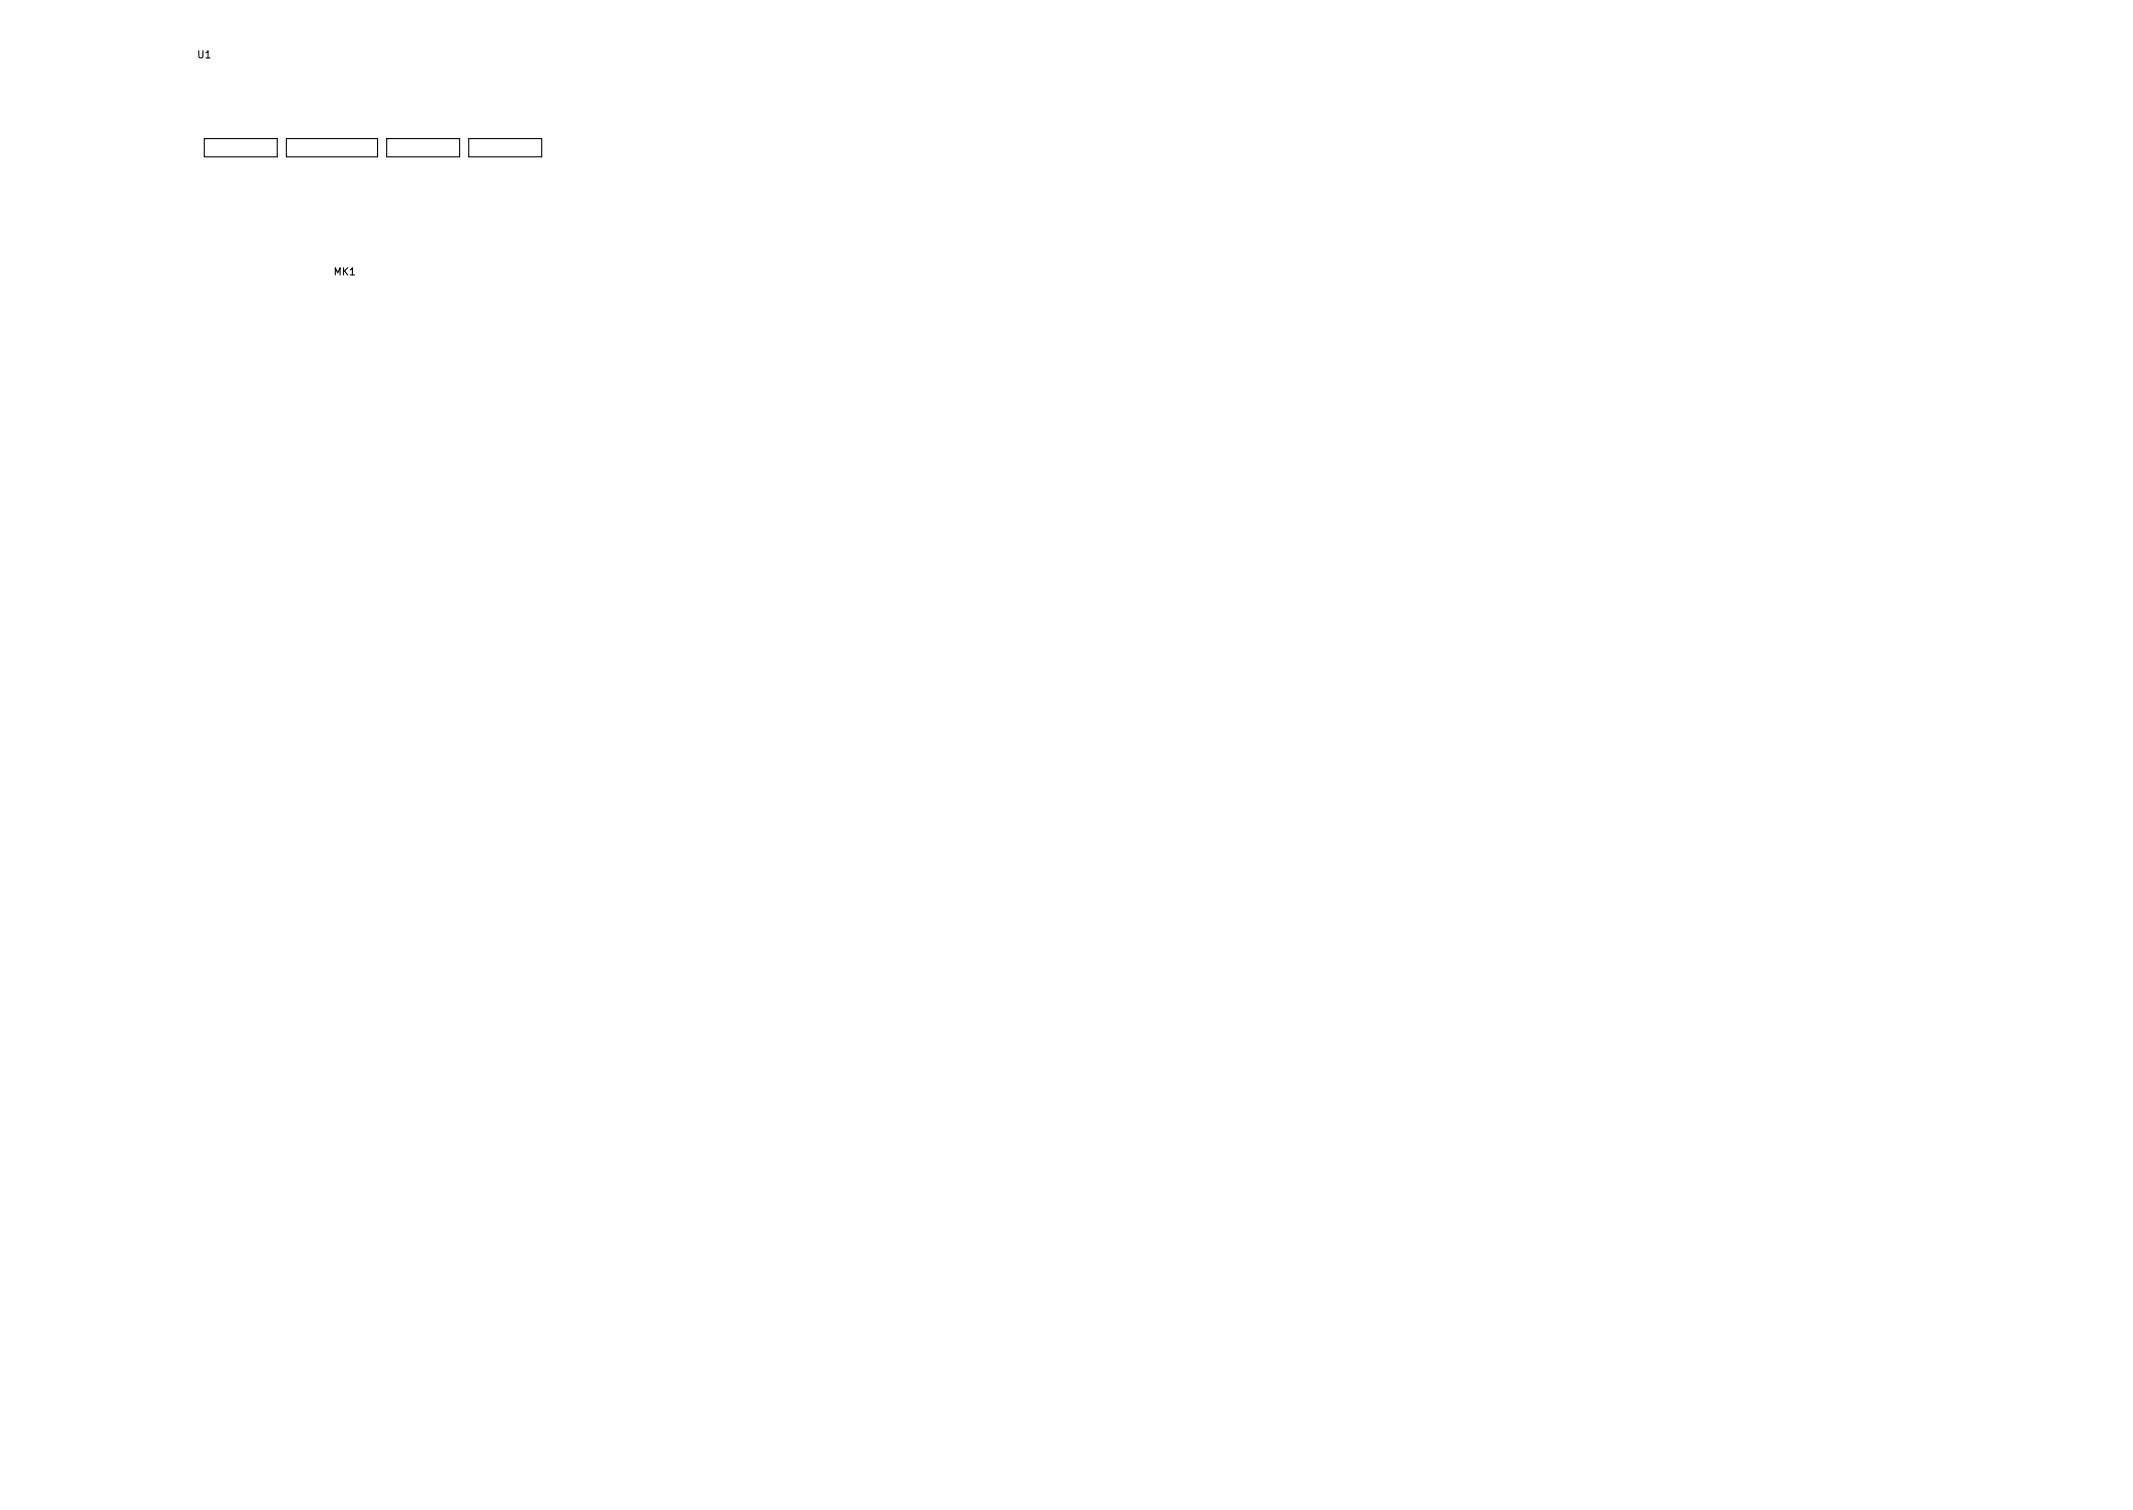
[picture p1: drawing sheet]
<svg xmlns="http://www.w3.org/2000/svg" width="297mm" height="210mm" viewBox="0 0 297 210" stroke-linecap="round" stroke-linejoin="round" font-family="sans-serif">
<defs><g id="words">
<g font-size="1.4">
<text x="27.6" y="8.1">U1</text>
<text x="46.5" y="38.3">MK1</text>
</g>
</g></defs>
<path d="M28.4 19.3h10.2v2.5h-10.2zM39.9 19.3h12.7v2.5h-12.7zM53.8 19.3h10.2v2.5h-10.2zM65.3 19.3h10.1v2.5h-10.1z" fill="none" stroke="#000" stroke-width=".15"/>
<use href="#words"/>
</svg>
